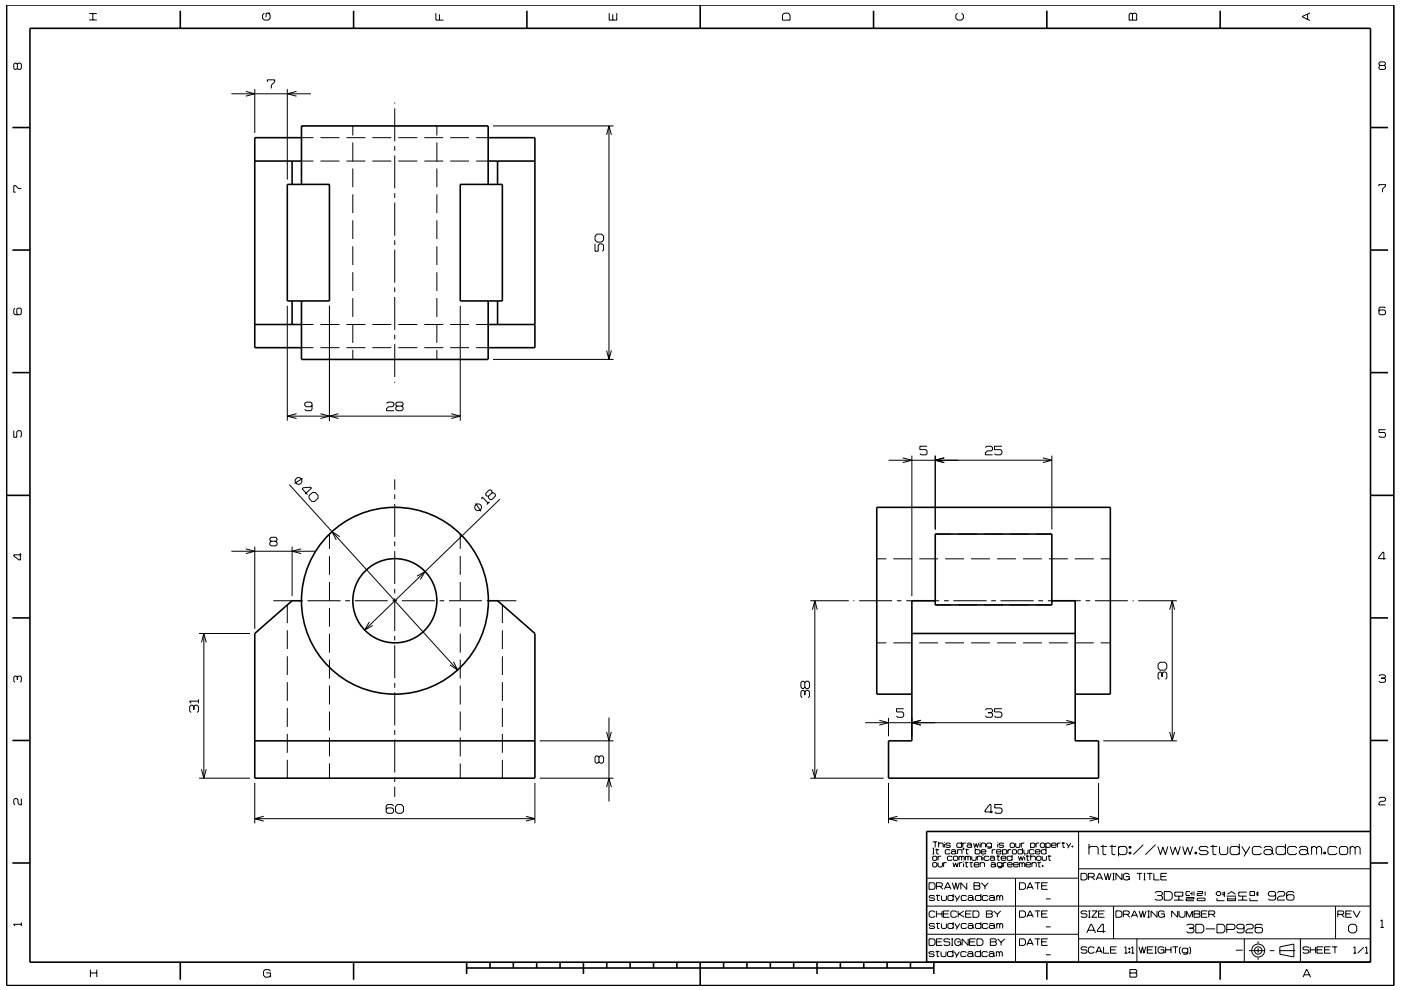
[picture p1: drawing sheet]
<svg xmlns="http://www.w3.org/2000/svg" width="297mm" height="210mm" viewBox="0 0 297 210" stroke-linecap="round" stroke-linejoin="round" font-family="sans-serif">
<g fill="none" stroke="#000" stroke-width=".21">
<path d="M3.7 13.6l-.3-.2h-.2l-.3 .2v.9l.3 .2 .5-.2M3.7 13.6l.2-.2h.4l.2 .2v.9l-.2 .2h-.4l-.2-.2M3.7 13.6v.9M18.9 4.2h1.6M18.9 2.9h1.6M19.7 2.9v1.3M49.1 19.9h16.8M52.1 19.4l1.9 .5-1.9 .5M54 18.9v9.3M56 2.8l-.3 .4v.7l.3 .4h.9l.4-.4v-.7l-.4-.4M56.7 17.4v-.5h1.5v.5l-.7 .7v.7M57.3 2.8h-.9v.9"/>
<path d="M60.9 18.9v19.2M62.9 19.4l-2 .5 2 .5M92.4 2.8v1.5h1.6M93.2 3v1.3M129.2 2.8v1.5h1.6v-1.5M129.9 3v1.3M166.3 2.8h.8l.4 .4v1.1h-1.6v-1.1zM203 2.8l-.4 .4v.7l.4 .4h.9l.4-.4v-.7l-.4-.4M239.6 2.8h.3l.2 .2 .3-.2h.3l.3 .2v1.3h-1.6v-1.3zM240.1 3v1.3M277.2 3v1.1M277.7 2.7l-1.6 .8v.1l1.6 .8"/>
<path d="M292.6 13.9l-.2-.3v-.2l.2-.3h.9l.2 .3v.2l-.2 .3M292.6 13.9l-.2 .2v.4l.2 .2h.9l.2-.2v-.4l-.2-.2M292.6 13.9h.9M63.9 29.2h2.6M63.9 34.2h2.6M67.9 29.2h4.1M67.9 34.2h4.1M73.4 29.2h4.1M73.4 34.2h4.1M74.8 26.7v2M74.8 30.2v4M74.8 35.7v4"/>
<path d="M78.9 29.2h4.1M78.9 34.2h4.1M83.7 21.8v.2M83.7 23v7M83.7 31v1M83.7 33v7M84.4 29.2h4.1M84.4 34.2h4.1M90 29.2h4M90 34.2h4M92.6 26.7v2M92.6 30.2v4"/>
<path d="M92.6 35.7v4M95.5 29.2h3.9M95.5 34.2h3.9M101 29.2h2.5M101 34.2h2.5M104.5 26.7h25.6M128.6 28.6l.5-1.9 .5 1.9M129.1 26.7v49.5M292.4 39.5v-.3h1.3v.3l-.6 .6v.7M4.5 40h-.6l-.6-.6h-.4v1.4h.4M74.8 41.2v4M74.8 46.7v4"/>
<path d="M74.8 52.2v4M74.8 57.7v4M83.7 41v1M83.7 43v7M83.7 51v1M83.7 53v7M92.6 41.2v4M92.6 46.7v4M92.6 52.2v4M92.6 57.7v4M126.2 51.7v1.6h.6v-1.3l.3-.3h.6l.3 .3v1l-.3 .3M126.6 49.7h.9l.5 .4v.8l-.5 .4h-.9l-.4-.4v-.8z"/>
<path d="M3.2 65.4l-.3 .2v.9l.3 .3h1.1l.2-.3v-.9l-.2-.2h-.5l-.2 .2v.9l.2 .3M60.9 64.9v24.3M63.9 73.7h2.6M63.9 68.8h2.6M67.9 73.7h4.1M67.9 68.8h4.1M69.8 64.9v24.3M73.4 73.7h4.1M73.4 68.8h4.1M74.8 63.2v4M74.8 68.7v4M74.8 74.2v2"/>
<path d="M78.9 73.7h4.1M79 68.8h4M83.7 61v1M83.7 63v7M83.7 71v1M83.7 73v7M84.4 73.7h4.1M84.5 68.8h4M90 73.7h4M90 68.8h4M92.6 63.2v4M92.6 68.7v4"/>
<path d="M92.6 74.2v2M95.5 73.7h3.9M95.5 68.8h3.9M97.6 64.9v24.3M101 73.7h2.5M101 68.8h2.5M104.5 76.2h25.6M128.6 74.3l.5 1.9 .5-1.9M293.7 65.4l-.2-.3h-.9l-.2 .3v1.1l.2 .3h.9l.2-.3v-.5l-.2-.3h-.9l-.2 .3M2.9 91.3v1.4h.7v-1.1l.2-.3h.5l.2 .3v.9l-.2 .2M60.9 88.3h36.7M62.9 87.7l-2 .6 2 .5"/>
<path d="M66.2 86l-.3 .3h-1l-.3-.3v-.4l.3-.3h1l.3 .3v1.2l-.3 .3h-1l-.3-.3M67.9 87.7l1.9 .6-1.9 .5M71.8 87.7l-2 .6 2 .5M82 85.6l.3-.3h.9l.3 .3v.4l-.3 .3h-.8l-.4 .4v.4h1.5M83.7 81v.2M84.2 86.1l-.3-.3v-.2l.3-.3h1l.3 .3v.2l-.3 .3M84.2 86.1l-.3 .3v.4l.3 .3h1l.3-.3v-.4l-.3-.3M84.2 86.1h1M95.7 87.8l1.9 .5-1.9 .5M191.4 97.1l1.9 .5-1.9 .5M193.3 96.6v29.8M196.6 94.7h-1.6v.7h1.3l.3 .2v.6l-.3 .3h-1l-.3-.3"/>
<path d="M198.3 96.6v15.7M200.2 97.1l-1.9 .5 1.9 .5M208.9 95l.3-.3h1l.2 .3v.4l-.2 .2h-.9l-.4 .4v.5h1.5M212.4 94.7h-1.5v.7h1.2l.3 .2v.6l-.3 .3h-1l-.2-.3M221.1 97.1l1.9 .5-1.9 .5M223 97.6h-34.6M223 96.6v15.7M293.7 91.1h-1.3v.6h1.1l.2 .3v.5l-.2 .2h-.9l-.2-.2M4.3 117.3v1.5h-.2l-1.2-.9v-.2h1.6M49.1 116.9h17.8M52.1 116.4l1.9 .5-1.9 .5M54 115.9v17.5"/>
<path d="M57.5 114.8l-.3-.3v-.2l.3-.3h1l.3 .3v.2l-.3 .3M57.5 114.8l-.3 .3v.4l.3 .3h1l.3-.3v-.4l-.3-.3M57.5 114.8h1M61.3 102.8l35.7 39.3M61.9 115.9v10.5M63.8 102.5h.1M63.8 116.4l-1.9 .5 1.9 .5M64.2 101.5l-1.8 1M64.7 104.8l1.3-1.3-.1-.2-1.6 .2-.3 .2 1.2 1.2M65.5 105.1l.8-.7 .6 .1 .5 .6v.6l-.7 .7-.6-.1-.6-.6zM69.8 113.3v3.1M69.8 117.9v4"/>
<path d="M72 113.8l-1.6-1 .9 1.7M83.7 101.7v2.2M83.7 104.9v1M83.7 106.9v7M83.7 114.8v1.1M83.7 116.9v7M97.6 113.3v3.1M97.6 117.9v4M100.8 106.8l1.1 1.7M101.6 108.3h.1M102.1 105.9l.1-.5 1.3 1.3M103.8 106.4l-.6 .6"/>
<path d="M104.3 104.6v-.5l-.2-.2h-.4l-.7 .7v.4l.2 .2h.4M104.3 104.6l-.7 .6M104.3 104.6h.4l.3 .3v.3l-.7 .8h-.4l-.3-.4v-.4M106 105.9l-28.7 27.7M185.9 118.5h2M189.4 118.5h4M194.9 118.5h4M198.3 113.3h3.3M200.4 118.5h4M203.2 113.3h3.9M205.9 118.5h4M208.7 113.3h3.9"/>
<path d="M211.4 118.5h4M214.2 113.3h3.9M216.9 118.5h4M219.7 113.3h3.3M222.4 118.5h4M227.9 118.5h4M233.4 118.5h2M293.8 118.5h-1.5v-.3l.9-1.1h.2v1.6M42.2 134.4h10.8M42.7 136.3l.5-1.9 .5 1.9M43.2 134.4v30.7M58 127.4h4.2"/>
<path d="M60.9 128.3v3.9M60.9 133.7v4M60.9 139.2v4M63.2 127.4h1M65.2 127.4h7M69.8 123.4v4M69.8 128.9v4M69.8 134.4v4M69.8 139.9v4M73.2 127.4h1M75.2 127.4h7M78.3 131.9l-1 1.7 1.7-.9"/>
<path d="M83.2 127.4h1M83.7 124.9v1M83.7 126.9v7M83.7 134.9v.9M83.7 136.9v6.9M85.2 127.4h7M88.4 122.2l1.7-1-1 1.7M93.2 127.4h1M95.2 127.4h7M97.6 123.4v4M97.6 128.9v4M97.6 134.4v4"/>
<path d="M97.6 139.9v4M103.2 127.4h1M105.2 127.4h4.3M106.5 128.3v3.9M106.5 133.7v4M106.5 139.2v4M171.8 127.4h8.2M172.3 129.3l.5-1.9 .5 1.9M172.8 127.4v37.7M180.9 127.4h.2M182.2 127.4h6.9M185.9 136.4h2"/>
<path d="M189.4 136.4h4M190.2 127.4h.9M192.1 127.4h7M194.9 136.4h4M198.3 128.3h3.3M200.1 127.4h1.1M200.4 136.4h4M202.1 127.4h7.1M203.2 128.3h3.9M205.9 136.4h4M208.7 128.3h3.9M210.1 127.4h1.1"/>
<path d="M211.4 136.4h4M212.1 127.4h7.1M214.2 128.3h3.9M216.9 136.4h4M219.7 128.3h3.3M220.1 127.4h1M222.2 127.4h6.9M222.4 136.4h4M227.9 136.4h4M230.2 127.4h.9M232.1 127.4h7M233.4 136.4h2"/>
<path d="M240.2 127.4h.2M241.3 127.4h8.2M248 129.3l.5-1.9 .5 1.9M248.5 127.4v29.7M3.7 143.6l-.3-.2h-.2l-.3 .2v.9l.3 .2M3.7 143.6l.2-.2h.4l.2 .2v.9l-.2 .2M3.7 143.6v.6M41.1 149.9l-.3-.3h-.3l-.3 .3v.9l.3 .3M41.1 149.9l.3-.3h.4l.3 .3v.9l-.3 .3M41.1 149.9v.6M42.1 148.3v.9M42.1 148.7h-1.9l.3 .5"/>
<path d="M60.9 144.7v4M60.9 150.2v4M60.9 155.7v4M69.8 145.4v4M69.8 150.9v4M69.8 156.4v4M83.7 144.9v1M83.7 146.8v7.1M83.7 154.8v1.1M83.7 156.8v7.1M96.1 140.3l.9 1.8-1.6-1.1M97.6 145.4v4"/>
<path d="M97.6 150.9v4M97.6 156.4v4M106.5 144.7v4M106.5 150.2v4M106.5 155.7v4M114.4 157.1h15.7M128.6 155.2l.5 1.9 .5-1.9M129.1 152.2v17.8M170.6 146.7l-.3-.3h-.2l-.3 .3v1l.3 .3M170.6 144.8l-.3-.3h-.2l-.3 .3v1l.3 .2h.2l.3-.2M170.6 146.7l.3-.3h.5l.2 .3v1l-.2 .3M170.6 144.8v1"/>
<path d="M170.6 146.7v.7M170.6 144.8l.3-.3h.5l.2 .3v1l-.2 .2h-.5l-.3-.2M183.4 153.3h44.6M186.4 152.8l2 .5-2 .5M188.4 152.3v3.9M191.6 150.3h-1.5v.7h1.2l.3 .3v.5l-.3 .3h-1l-.2-.3M193.3 152.3v3.9M195.2 152.8l-1.9 .5 1.9 .5M208.9 150.6l.3-.3h1l.2 .3v.3l-.2 .3M209.5 151.2h.7M210.2 151.2l.2 .2v.4l-.2 .3h-1l-.3-.3M212.4 150.3h-1.5v.7h1.2l.3 .3v.5l-.3 .3h-1l-.2-.3"/>
<path d="M226.1 152.8l1.9 .5-1.9 .5M233.9 157.1h15.6M245.9 140.5h1.1l.4 .4v.8l-.4 .5h-1.1l-.4-.5v-.8zM246.4 142.8l-.3-.3h-.3l-.3 .3v1l.3 .3M246.4 142.8l.3-.3h.4l.3 .3v1l-.3 .3M246.4 142.8v.7M248 155.2l.5 1.9 .5-1.9M292.4 143.4l.2-.3h.9l.2 .3v.2l-.2 .2M292.9 143.8h.6M293.5 143.8l.2 .3v.4l-.2 .2h-.9l-.2-.2M4.5 169.4v1.3h-.3l-.4-.4v-.7l-.2-.2h-.4l-.3 .2v.9l.3 .2M42.2 165.1h10.8"/>
<path d="M42.7 163.1l.5 2 .5-2M54 173.6h59.4M54 166.1v8.5M55.9 173.1l-1.9 .5 1.9 .6M60.9 161.2v3.9M69.8 161.9v3.2M83.4 170.9l-.3-.3h-.9l-.3 .3v1.3l.3 .3h.9l.3-.3v-.5l-.3-.3h-.9l-.3 .3M83.7 164.8v1.1M83.7 166.9v2.1M84.3 170.6h.8l.5 .5v1l-.5 .4h-.8l-.4-.4v-1zM97.6 161.9v3.2M106.5 161.2v3.9"/>
<path d="M111.5 173.1l1.9 .5-1.9 .6M113.4 166.1v8.5M114.4 165.1h15.7M127 160.6l-.3-.3h-.3l-.2 .3v1l.2 .3h.3l.3-.3M127 160.6l.3-.3h.4l.3 .3v1l-.3 .3h-.4l-.3-.3M127 160.6v1M128.6 167l.5-1.9 .5 1.9M171.8 165.1h15.6M172.3 163.1l.5 2 .5-2M188.4 166.1v8.5M188.4 173.6h44.5M190.3 173.1l-1.9 .5 1.9 .6"/>
<path d="M197.7 178.6h1M197.7 179.9h.4M197.9 179.9v1.2M198.3 178.6v1.1M198.6 180v1.1h.4M199 179l.2-.2h.6l.2 .2v.7M199 178.6v1.1M200.2 178.6v.1M200.2 179v.7M201.5 179l-.2-.2h-.6l-.2 .3 .2 .2h.6l.2 .3-.2 .1h-.6l-.2-.1M203.9 179l-.2-.2h-.7l-.1 .2v.6l.1 .1h.7l.2-.1M203.9 178.6v1.1"/>
<path d="M204.1 178.8v.9M204.2 179.9h.2l-.2 .4zM204.3 179.9l-.1 .4M204.8 178.8h-.5l-.2 .2M204.9 180v1.1h.4M205 179l.2-.2h.6l.2 .2v.6M206 179.4l-.2-.2h-.6l-.2 .2 .2 .3h.6l.2-.1M206 179.6l.1 .1M206.4 178.8l.3 .9 .3-.8 .2 .8 .3-.9M206.8 179.9v1.2M207.8 178.6v.1M207.8 179v.7"/>
<path d="M208 179l.2-.2h.5l.3 .2v.7M208 178.8v.9M210.2 179l-.2-.2h-.6l-.2 .2v.4l.2 .3h.6l.2-.3M210.2 178.8v.9l-.2 .2h-.6M210.5 172.2h-1.7v-.2l1-1.4h.3v1.9M211.5 178.6v.1M211.5 179v.7M212.5 170.6h-1.6v.8h1.3l.3 .3v.5l-.3 .3h-1l-.3-.3M212.8 179l-.2-.2h-.6l-.2 .3 .2 .2h.6l.2 .3-.2 .1h-.6l-.2-.1M214.3 178.8h.6l.2 .2v.6l-.2 .1h-.6l-.1-.1v-.6zM215.3 178.8v.8l.2 .1h.6l.1-.1v-.8M216.5 178.8v.9"/>
<path d="M216.8 179.9v1.2M217.2 178.8h-.5l-.2 .2M218.5 179l.2-.2h.5l.2 .2v.6l-.2 .1h-.5l-.2-.1M218.5 178.8v1.1M219.7 178.8v.9M220.3 178.8h-.5l-.1 .2M220.6 179l.2-.2h.5l.2 .2v.6l-.2 .1h-.5l-.2-.1zM221.7 179l.3-.2h.5l.2 .2v.6l-.2 .1h-.5l-.3-.1M221.7 178.8v1.1M221.8 179.9v1.2M222.9 179.3h1l-.1-.5h-.7l-.2 .2v.6l.2 .1h.7l.1-.1M224.2 178.8v.9"/>
<path d="M224.8 178.8h-.4l-.2 .2M225.1 178.8h.7M225.4 178.6v1.1h.4M226.1 178.8l.5 .8M227 178.8l-.6 1.1M227.3 179.4h.2v.3h-.2zM227.4 179.4v.3M228.7 176.4v27.7M230.9 179.9l.3-.4h1.3l.3 .4v1.4M230.9 179v2.3M231 173.1l1.9 .5-1.9 .6M232.9 166.1v8.5"/>
<path d="M233.3 179.5h1.4M233.8 179.2v1.9l.2 .2h.6M235.2 179.5h1.4M235.8 179.2v1.9l.2 .2h.5M237.1 179.9l.4-.4h1l.4 .4v1l-.4 .4h-1l-.4-.4M237.1 179.5v2.1M239.4 179.5h.4v.4h-.4zM239.6 179.5v.4M242.4 179.2l-2.1 2.1M245 179.2l-2.1 2.1M245.5 179.5l.5 1.8 .5-1.6 .6 1.6 .5-1.8M248.1 179.5l.5 1.8 .6-1.6 .5 1.6 .5-1.8"/>
<path d="M250.7 179.5l.5 1.8 .6-1.6 .5 1.6 .6-1.8M256.2 179.9l-.4-.4h-1.2l-.4 .4 .4 .5h1.2l.4 .5-.4 .4h-1.2l-.4-.4M256.6 179.5h1.5M257.2 179.2v1.9l.1 .2h.6M258.6 179.5v1.4l.3 .4h1.1l.3-.4v-1.4M262.8 179.9l-.4-.4h-1.2l-.4 .4v1l.4 .4h1.2l.4-.4M262.8 179v2.3M263.3 179.5l.9 1.4M265 179.5l-1.2 2.1M267.5 179.9l-.4-.4h-1.2l-.4 .4v1l.4 .4h1.2l.4-.4M268 179.9l.3-.4h1.1l.3 .4v1M272.5 179.9l-.3-.4h-1.3l-.3 .4v1l.3 .4h1.3l.3-.4"/>
<path d="M272.5 179v2.3M274.9 179.9l-.3-.4h-1.2l-.4 .4v1l.4 .4h1.2l.3-.4M275.5 179.9l.3-.4h1.1l.3 .4v1M278.1 179.9l.3-.4h.4l.3 .4M278.1 179.5v1.8M279.1 179.9l.4-.4h.3l.4 .4v1.4M279.1 179.9v1.4M283.5 179.9l-.4-.4h-1.2l-.3 .4v1l.3 .4h1.2l.4-.4M284 179.9l.3-.4h1.1l.3 .4v1l-.3 .4h-1.1l-.3-.4zM286.3 179.9l.3-.4h.3l.4 .4M286.3 179.5v1.8M287.3 179.9l.4-.4h.3l.4 .4v1.4"/>
<path d="M287.3 179.9v1.4M292.4 169.4l.2-.3h.9l.2 .3v.3l-.2 .3h-.8l-.3 .3v.4h1.3M4.5 195.7v.7M4.5 196h-1.6l.3 .4M196.5 198.2h32.2M196.5 192.2h94.1M196.6 186.3h32.1M197 199.1h.9l.3 .4v.7l-.3 .3h-.9zM197 187.2h.9l.3 .4v.7l-.3 .3h-.9zM197.7 181.1h.4M197.7 181.8l.2-.2h.6l.1 .2v.5l-.1 .2h-.6l-.2-.2zM197.7 183.1l.2-.1h.6l.1 .1v.6l-.1 .2h-.6l-.2-.2z"/>
<path d="M198.2 190.2l-.2-.3h-.8l-.2 .3 .2 .3h.8l.2 .3-.2 .2h-.8l-.2-.2M198.2 196.1l-.2-.2h-.8l-.2 .2 .2 .3h.8l.2 .2-.2 .3h-.8l-.2-.2M198.2 193.5l-.2-.3h-.7l-.3 .3v.8l.3 .3h.7l.2-.3M198.3 180.2h.8M198.5 189.9h.8M198.5 195.9h.8M198.5 188h1.1l.2-.2v-.4l-.2-.2h-1.1v1.4M198.5 199.8h1.1M198.5 193.2v1.4M198.5 193.8h1.2M198.7 189.7v1.2l.5 .1M198.7 195.7v1.1l.5 .1"/>
<path d="M198.9 183v.7l.2 .2h.5l.2-.2v-.7M198.9 181.6v.9M199.3 188l.6 .6M199.6 181.6h-.5l-.2 .2M199.6 189.9v.9l.2 .2h.6l.3-.2v-.9M199.6 195.9v.8l.2 .2h.6l.3-.2v-.8M199.7 193.2v1.4M199.8 199.1h-1.3v1.4h1.3M200 193.8h1.1M200.1 183v.9M200.2 188.6l.7-1.4h.1l.6 1.4M200.4 188.2h1"/>
<path d="M200.7 183h-.5l-.1 .1M201.3 193.2h-1.3v1.4h1.3M201.4 199.3l-.2-.2h-.9l-.2 .5 .2 .2h.9l.2 .2v.3l-.2 .2h-.9l-.2-.2M201.4 180.4l-.1-.2h-.7l-.2 .2v.5l.2 .2h.7l.1-.2M201.7 180.4l.2-.2h.5l.2 .2v.5M201.7 199.1h.4M201.9 199.1v1.4M201.9 187.2l.5 1.4 .2-1.4 .4 1.4 .4-1.4M201.9 181.8l-.2-.2h-.7l-.1 .2v.5l.1 .2h.7l.2-.2M202.1 183l.2 .9 .3-.9 .3 .9 .3-.9M202.1 190.2l-.2-.3h-.7l-.2 .3v.6l.2 .2h.7l.2-.2M202.1 196.1l-.2-.2h-.7l-.2 .2v.6l.2 .2h.7l.2-.2"/>
<path d="M202.1 189.6v1.4M202.1 195.6v1.3M202.1 181.8l.2-.2h.6l.2 .2v.5l-.2 .2h-.6l-.2-.2zM202.4 189.9l.5 .9M202.4 195.9l.5 .8M202.6 180.8l-.2-.2h-.5l-.2 .2 .2 .3h.5l.2-.2M202.6 180.9l.2 .2M202.9 193.5l-.3-.3h-.7l-.3 .3v.8l.3 .3h.7l.3-.3M202.9 199.8h.8v.7M203 180.4l.2-.2h.6l.2 .2v.7M203 180.2v.9M203.2 193.2v1.4"/>
<path d="M203.3 181.8l.2-.2 .4 .2M203.3 181.6v.9M203.4 193.8l1 .8M203.4 183v.9M203.5 189.9l-.8 1.3M203.5 195.9l-.8 1.2M203.7 199.5l-.3-.4h-.7l-.3 .4v.7l.3 .3h.7l.3-.3M203.9 181.8v.7M203.9 181.8l.1-.2 .4 .2v.7M204 183h-.4l-.2 .1M204.3 182.7v.2M204.3 183.1v.8"/>
<path d="M204.3 193.2l-1.1 .8M204.6 183h.7M204.7 180.2h.7M204.7 181.6v.9M204.7 181.8l.1-.2 .4 .2M204.7 193.8h1.1M204.8 182.8v1l.4 .1M204.9 190.2l-.2-.3h-.7l-.2 .3v.6l.2 .2h.7l.2-.2M204.9 196.1l-.2-.2h-.7l-.2 .2v.6l.2 .2h.7l.2-.2M205 187.2v1.4l-1.3-1.4v1.4M205.2 190.2l.2-.3h.7l.2 .3v.6M205.2 196.1l.2-.2h.7l.2 .2v.6"/>
<path d="M205.2 181.8v.7M205.2 181.8l.2-.2 .4 .2v.7M205.3 199.1v1.4l-1.3-1.4v1.4M205.6 183h.7M205.6 199.8h1M205.9 182.8v1l.3 .1M206 193.2h-1.3v1.4h1.3M206 181.6v.7l.2 .2h.6l.2-.2v-.7M206.3 193.2h1l.3 .3v.8l-.3 .3h-1zM206.3 190.6l-.2-.2h-.7l-.2 .2 .2 .4h.7l.2-.2M206.3 196.5l-.2-.2h-.7l-.2 .2 .2 .4h.7l.2-.2M206.3 190.8l.2 .2"/>
<path d="M206.3 196.7l.2 .2M206.5 187.2h1.1l.2 .2-.2 .5 .2 .2v.3l-.2 .2h-1.1zM206.5 187.9h1.1M206.5 183.4h1.1l-.2-.4h-.7l-.2 .1v.6l.2 .2h.7l.2-.2M206.8 180.4l.1-.2h.7l.2 .2v.5l-.2 .2h-.7l-.1-.2M206.8 199.1h-1.2v1.4h1.2M207.1 199.1h1l.3 .4v.7l-.3 .3h-1zM207.2 181.8l.2-.2h.5l.2 .2v.7M207.2 181.6v.9M207.8 183.1l.2-.1h.6l.1 .1v.8M207.8 183v.9M208 190.2l-.2-.3h-.8l-.2 .3v.6l.2 .2h.8l.2-.2"/>
<path d="M208 196.1l-.2-.2h-.8l-.2 .2v.6l.2 .2h.8l.2-.2M208 189.6v1.4M208 195.6v1.3M208 180.7h1v-.3l-.2-.2h-.6l-.2 .2v.5l.2 .2h.6l.2-.2M208.1 187.2l.7 .8M208.4 181.3v.2M208.4 181.8v.7M208.8 188v.6M209.1 193.2h1.1l.2 .2-.2 .4 .2 .2v.3l-.2 .3h-1.1zM209.1 193.8h1.1M209.5 190.2l-.3-.3h-.7l-.2 .3v.6l.2 .2h.7l.3-.2M209.5 196.1l-.3-.2h-.7l-.2 .2v.6l.2 .2h.7l.3-.2"/>
<path d="M209.5 187.2l-.7 .8M209.7 181.8l-.2-.2h-.7l-.1 .2v.5l.1 .2h.7l.2-.2M209.7 190.2l.3-.3h.6l.2 .3v.6M209.7 196.1l.3-.2h.6l.2 .2v.6M209.9 181.8l.2-.2h.5l.3 .2v.5M210 199.1h1l.2 .2-.2 .5 .2 .2v.3l-.2 .2h-1zM210 199.8h1M210.1 183.1l.2-.1h.5l.2 .1v.6M210.4 180.2v.9M210.7 193.2l.8 .7M210.8 190.6l-.2-.2h-.6l-.3 .2v.2l.3 .2h.6l.2-.2M210.8 196.5l-.2-.2h-.6l-.3 .2v.2l.3 .2h.6l.2-.2"/>
<path d="M210.8 190.8l.2 .2M210.8 196.7l.2 .2M210.9 182.2l-.3-.3h-.5l-.2 .3 .2 .3h.5l.3-.2M210.9 182.3l.1 .2M211 183.5l-.2-.2h-.5l-.2 .2 .2 .4h.5l.2-.2M211 183.7l.2 .2M211 180.2h-.4l-.2 .2M211.3 181.6h.7M211.3 180.7h1l-.2-.5h-.6l-.2 .2v.5l.2 .2h.6l.2-.2M211.3 190.2l.2-.3 .5 .3M211.3 189.9v1.1M211.3 195.9v1"/>
<path d="M211.3 196.1l.2-.2 .5 .2M211.5 193.9v.7M211.5 199.1l.8 .8M211.6 181.4v1l.3 .1M212 190.2l.2-.3 .4 .3v.8M212 190.2v.8M212 196.1v.8M212 196.1l.2-.2 .4 .2v.8M212.2 193.2l-.7 .7M212.3 182h1v-.2l-.2-.2h-.6l-.2 .2v.5l.2 .2h.6l.2-.2M212.3 199.9v.6M212.5 183.1l-.2-.1h-.7l-.2 .1v.5l.2 .2h.7l.2-.2"/>
<path d="M212.5 183v.9l-.2 .2h-.7M212.6 180.4l.1-.2h.6l.1 .2v.5l-.1 .2h-.6l-.1-.2M212.6 180.2v1.1M212.7 183v.9M213 199.1l-.7 .8M213.4 183h-.5l-.2 .1M213.6 183.4h1l-.1-.4h-.7l-.2 .1v.6l.2 .2h.7l.1-.2M213.7 180.2v.9M214.4 180.2h-.5l-.2 .2M214.6 181.8l-.2-.2h-.7l-.2 .2v.5l.2 .2h.7l.2-.2M214.6 181.3v1.2M214.6 180.4l.2-.2h.5l.2 .2v.5l-.2 .2h-.5l-.2-.2z"/>
<path d="M214.9 183.4h1l-.2-.4h-.6l-.2 .1v.6l.2 .2h.6l.2-.2M215.3 186.3v17.8M215.9 181.6l.3 .9 .2-.8 .3 .8 .3-.9M216.2 183v.9M216.2 183.1l.2-.1 .3 .1M216.2 199.1h.9l.3 .4v.7l-.3 .3h-.9zM216.2 187.2h.9l.3 .4v.7l-.3 .3h-.9zM216.2 193.2h.9l.3 .3v.8l-.3 .3h-.9zM216.7 183.1l.2-.1 .4 .1v.8M216.7 183.1v.8M216.8 180.4l-.2-.2h-.6l-.2 .2v.5l.2 .2h.6l.2-.2M217.1 180.2v.7l.2 .2h.5l.2-.2v-.7"/>
<path d="M217.3 181.3v.2M217.3 181.8v.7M217.5 183.4h1l-.1-.4h-.7l-.2 .1v.6l.2 .2h.7l.1-.2M217.5 181.6h.8M217.7 194.6l.7-1.4 .7 1.4M217.7 188.6l.7-1.4 .7 1.4M217.8 181.4v1l.4 .1M217.9 194.1h1M217.9 188.2h1M218.5 181.8l.2-.2h.6l.2 .2v.7M218.5 181.3v1.2M218.8 183.1l.2-.1h.5l.2 .1v.8"/>
<path d="M218.8 183v.9M219.2 180.4l-.1-.2h-.7l-.2 .2v.5l.2 .2h.7l.1-.2M219.4 199.1h1.2M219.4 193.2h1.2M219.4 187.2h1.2M219.5 180.7h1l-.2-.5h-.6l-.2 .2v.5l.2 .2h.6l.2-.2M219.8 181.8l.2-.2h.5l.2 .2v.5l-.2 .2h-.5l-.2-.2zM220 183h.7M220 187.2v1.4M220 193.2v1.4M220 199.1v1.4M220.3 182.8v1l.3 .1"/>
<path d="M220.8 199.8h1.1M220.8 193.8h1.1M220.8 187.9h1.1M221 183.6h.1v.2h-.1zM221 181.6v.7l.1 .2h.6l.2-.2v-.7M221.1 183.6v.2M221.7 196.6h1.1M221.7 190.7h1.1M221.8 180.4l-.2-.2h-.6l-.2 .2v.5l.2 .2h.6l.2-.2M222.1 199.1h-1.3v1.4h1.3M222.1 187.2h-1.3v1.4h1.3M222.1 193.2h-1.3v1.4h1.3"/>
<path d="M222.1 181.6h.8M222.4 181.4v1l.4 .1M228.7 199.1h61.9M228.7 184.3h61.9M229.2 185.2h.9l.4 .4v.7l-.4 .3h-.9zM230.4 197.9l.9-1.9h.1l.9 1.9M230.5 193.4l-.2-.2h-.9l-.2 .2 .2 .4h.9l.2 .2v.3l-.2 .3h-.9l-.2-.3M230.7 197.3h1.3M230.8 186h1l.2-.2v-.3l-.2-.3h-1v1.4M230.8 193.2h.4M230.8 194.6h.4M231 193.2v1.4"/>
<path d="M231.5 186l.6 .6M231.5 193.2h1.1l-1.1 1.4h1.1M232.4 186.6l.6-1.4h.2l.6 1.4M232.6 186.2h1M232.9 193.8h1.1M234.1 185.2l.4 1.4 .4-1.4 .3 1.4 .4-1.4M234.2 193.2h-1.3v1.4h1.3M234.4 197.6h-1.7v-.3l.9-1.3h.3v1.9M235.9 185.2h.4M235.9 186.6h.4M236.1 185.2v1.4M236.1 192.2v6.9"/>
<path d="M236.6 193.2h1l.3 .3v.8l-.3 .3h-1zM237.9 185.2v1.4l-1.3-1.4v1.4M238.2 193.9h1l.2-.2v-.3l-.2-.2h-1v1.4M238.7 185.9h.7v.7M238.9 193.9l.7 .7M239.4 180.8h.4v.3h-.4zM239.4 185.6l-.3-.4h-.6l-.3 .4v.7l.3 .3h.6l.3-.3M239.6 180.8v.3M239.9 194.6l.6-1.4 .7 1.4M240.1 194.1h.9M241 185.2h1.1M241 199.1v5"/>
<path d="M241.5 193.2l.4 1.4 .4-1.4 .3 1.4 .4-1.4M241.6 185.2v1.4M242.5 185.2h.4M242.5 186.6h.4M242.7 185.2v1.4M243.2 185.2h1.1M243.3 193.2h.5M243.3 194.6h.5M243.5 193.2v1.4M243.8 185.2v1.4M244.6 185.2v1.4h1.2M244.9 189.4l.3-.3h1l.3 .3v.2l-.3 .3"/>
<path d="M245.3 193.2v1.4l-1.2-1.4v1.4M245.4 189.9h.8M246.1 193.8h.8v.8M246.1 185.9h1.1M246.2 189.9l.3 .3v.5l-.3 .2h-1l-.3-.2M246.8 189.1h1.3l.4 .4v1l-.4 .4h-1.3zM246.9 193.5l-.4-.3h-.6l-.3 .3v.8l.3 .3h.6l.4-.3M247.4 185.2h-1.3v1.4h1.3M248.9 190.9h2M249.1 189.2h1.7v.9h-1.7zM249.7 193.2v1.4l-1.3-1.4v1.4M249.9 190.1v.8"/>
<path d="M250 193.2v1.1l.3 .3h.6l.3-.3v-1.1M251.5 190.4h1.6v.3h-1.6v.3h1.6M251.5 194.6v-1.4l.7 1.4 .6-1.4v1.4M251.6 196.3l.3-.3h1l.3 .3v.3l-.3 .3M252.1 196.9h.8M252.3 189.1h-.8v.8h.8M252.3 189.5h.4M252.7 189.1v.8M252.9 196.9l.3 .2v.5l-.3 .3h-1l-.3-.3M253.1 193.2h1.1l.2 .2-.2 .4 .2 .3v.2l-.2 .3h-1.1zM253.1 193.8h1.1M253.2 189.1v.8"/>
<path d="M253.4 180.8h.3v.3h-.3zM253.5 196h1.3l.4 .5v.9l-.4 .5h-1.3zM253.5 180.8v.3M253.8 189.1h1.2v.4h-1.2v.4h1.2M254 190.5h1.4l.1 .4-.1 .1h-1.4l-.2-.1zM254.7 193.8h1.1M255.5 189.1v.8M255.6 197h2M256 193.2h-1.3v1.4h1.3M256.3 193.9h1l.3-.2v-.3l-.3-.2h-1v1.4M257 193.9l.6 .7M258 196h1.3l.4 .5v.9l-.4 .5h-1.3z"/>
<path d="M258 190.5v.5h1.6M258.1 189.1h.5l.3 .3v.2l-.3 .3h-.5l-.2-.3v-.2zM259.1 189.4h.5M259.1 189.8h.5M259.6 189.1v1.1M260.1 190.1h2M260.1 197.1h1.4l.3-.2v-.6l-.3-.3h-1.4v1.9M260.3 190.7h1.7M260.3 190.4v.6h1.7v-.6M260.3 189.6l.8-.5 .9 .5M262.5 190.9h2M263.5 190.1v.8"/>
<path d="M263.8 196.7l-.3 .3h-1l-.3-.3v-.4l.3-.3h1l.3 .3v1.3l-.3 .3h-1l-.3-.3M263.8 199.1v5M264.2 196.3l.3-.3h.9l.3 .3v.4l-.3 .3h-.8l-.4 .4v.5h1.5M264.3 189.2h-1.7v.9h1.7M265 189.1h1v.8h-1zM265 190.5v.5h1.7M266.3 189.4h.4M266.3 189.8h.4M266.7 189.1v1M266.7 199.6v.5M267.7 196.3l-.3-.3h-1l-.3 .3v1.3l.3 .3h1l.3-.3v-.6l-.3-.3h-1l-.3 .3M269.7 180.6l-.3-.4h-1.1l-.3 .4v.3l.3 .4h1.1l.3-.4"/>
<path d="M269.7 180.9l.4 .4M270.5 189.8l-.3 .3h-1l-.3-.3v-.4l.3-.3h1l.3 .3v1.3l-.3 .2h-1l-.3-.2M270.8 189.4l.3-.3h1l.3 .3v.4l-.3 .3h-.8l-.5 .4v.4h1.6M274.4 189.4l-.3-.3h-1l-.3 .3v1.3l.3 .2h1l.3-.2v-.6l-.3-.3h-1l-.3 .3M275.7 199.1v5M277.2 180.6l-.3-.4h-1.1l-.3 .4v.3l.3 .4h1.1l.3-.4M277.2 180.9l.4 .4M280.7 180.8h.3v.3h-.3zM280.9 180.8v.3M283.2 192.2v6.9M283.6 193.9h1.1l.2-.2v-.3l-.2-.2h-1.1v1.4M284.4 193.9l.6 .7"/>
<path d="M285.3 193.8h1.1M285.9 196.5l.5-.5h.8l.5 .5v.9l-.5 .5h-.8l-.5-.5zM286.6 193.2h-1.3v1.4h1.3M286.9 193.2l.8 1.4 .7-1.4M292.7 195.4l.3-.3v1.6M292.7 196.7h.7M19.2 206.4h1.3M19.2 205.7v1.6M20.5 205.7v1.6M56.5 206.4h.9v.9M57.4 206l-.4-.4h-.8l-.3 .4v.9l.3 .4h.8l.4-.4M198.1 202l-.2-.2h-.8l-.2 .2 .2 .3h.8l.2 .3-.2 .3h-.8l-.2-.2"/>
<path d="M198.4 201.8h.8M198.7 201.6v1.2l.4 .1M199.5 201.8v.9l.2 .2h.7l.2-.2v-.9M201.7 200.5h.4M202.1 202l-.3-.2h-.7l-.2 .2v.7l.2 .2h.7l.3-.2M202.1 201.5v1.4M202.3 201.8l.6 .9M203.4 201.8l-.8 1.3M204.9 202l-.3-.2h-.7l-.2 .2v.7l.2 .2h.7l.3-.2M205.1 202.1l.3-.3h.6l.2 .3v.6M206.2 202.5l-.2-.2h-.6l-.3 .2v.2l.3 .2h.6l.2-.2M206.2 202.7l.3 .2"/>
<path d="M207.9 202.1l-.2-.3h-.7l-.2 .3v.6l.2 .2h.7l.2-.2M207.9 201.5v1.4M209.4 202.1l-.2-.3h-.8l-.2 .3v.6l.2 .2h.8l.2-.2M209.7 202.1l.2-.3h.6l.2 .3v.6M210.7 202.5l-.2-.2h-.6l-.2 .2 .2 .4h.6l.2-.2M210.7 202.7l.2 .2M211.2 201.8v1.1M211.2 202.1l.2-.3 .5 .3M211.9 202.1l.2-.3 .4 .3v.8M211.9 202.1v.8M217.7 200.5l.7-1.4 .7 1.4M217.9 200.1h1"/>
<path d="M221.7 202.5h1.1M230.5 201l-.2-.2h-.9l-.2 .4 .2 .3h.9l.2 .2v.3l-.2 .2h-.9l-.2-.2M232 201.1l-.3-.3h-.6l-.3 .3v.8l.3 .3h.6l.3-.3M232.3 202.2l.7-1.4 .7 1.4M232.5 201.8h1M234 200.8v1.4h1.2M235.5 201.5h1M236.7 200.8h-1.2v1.4h1.2M238.4 202.2h.7M238.4 201l.3-.2v1.4M239.3 201.1h.3v.2h-.3zM239.3 201.9h.3v.2h-.3z"/>
<path d="M239.4 201.1v.2M239.4 201.9v.2M239.6 205.6h1.2l.2 .3-.2 .5 .2 .2v.4l-.2 .3h-1.2zM239.6 206.4h1.2M239.9 202.2h.6M239.9 201l.3-.2v1.4M241.5 200.8l.4 1.4 .3-1.4 .3 1.4 .4-1.4M243.2 201.5h1.1M244.5 200.8h-1.3v1.4h1.3M244.8 200.8h.4M244.8 202.2h.4M245 200.8v1.4"/>
<path d="M246.1 201.5h.7v.7M246.8 201.1l-.3-.3h-.6l-.4 .3v.8l.4 .3h.6l.3-.3M247.1 201.5h1.2M247.1 200.8v1.4M248.3 200.8v1.4M248.6 200.8h1.2M249.2 200.8v1.4M250.4 200.8a1.09 1.09 0 0 0 0 1.6M251.8 201.3l-.2-.2h-.7l-.2 .2v.6l.2 .2h.7l.2-.2M251.8 201.1v1.1l-.2 .2h-.7M252.1 200.8a1.1 1.1 0 0 1 0 1.6M262 201.5h1.5"/>
<path d="M264.8 201.6h3.4M266.7 201.1v1M266.7 203.1v.5M269.2 201.6h1M271.2 201.6h3.4M274.3 203l-2.9-.6v-1.6l2.9-.6v2.8M276.3 207.3l.7-1.6h.1l.8 1.6M276.5 206.8h1.1M277.5 201l-.2-.2h-.9l-.2 .4 .2 .3h.9l.2 .2v.3l-.2 .2h-.9l-.2-.2M277.8 201.5h1.1M277.8 200.8v1.4M278.9 200.8v1.4"/>
<path d="M279.2 201.5h1.1M280.5 200.8h-1.3v1.4h1.3M280.8 201.5h1.1M282.1 200.8h-1.3v1.4h1.3M282.4 200.8h1.1M283 200.8v1.4M286.9 202.2h.7M286.9 201l.4-.2v1.4M289.1 200.9l-1.2 1.3M289.4 202.2h.7M289.4 201l.4-.2v1.4"/>
<circle cx="63.3" cy="102" r=".72"/>
<circle cx="101.4" cy="107.6" r=".74"/>
<circle cx="266.8" cy="201.6" r="1.38"/>
<circle cx="266.8" cy="201.6" r=".79"/>
</g>
<g fill="none" stroke="#000" stroke-width=".34">
<path d="M1.4 1.1h294.1v207.9h-294.1zM6.4 6h284.2v198.1h-284.3zM38.2 2.3v3.7M75 2.3v3.7M111.7 2.3v3.7M148.5 1.1v4.9M185.2 2.3v3.7M222 2.3v3.7M258.7 2.3v3.7M2.6 27h3.7M54 34.2h9.9M60.9 39.1h8.9v24.7h-8.9z"/>
<path d="M61.9 34.2v4.9M63.9 29.2h-9.9v44.5h9.9M63.9 39.1v-12.4h39.6v12.4M97.6 39.1h8.9v24.7h-8.9zM103.5 29.2h9.9v44.5h-9.9M103.5 34.2h9.9M105.5 34.2v4.9M290.6 27h3.7M2.6 53h3.7M290.6 53h3.7M2.6 79h3.7M54 68.8h9.9"/>
<path d="M61.9 63.8v5M63.9 63.8v12.4h39.6v-12.4M103.5 68.8h9.9M105.5 63.8v5M290.6 79h3.7M1.4 105.1h4.9M198.3 113.3h24.7v15h-24.7zM290.6 105.1h4.9M2.6 131.1h3.7M63.9 127.4h-2l-7.9 7v30.7h59.4v-30.7l-7.9-7h-2M193.3 134.4h34.7M193.3 127.4h5"/>
<path d="M223 127.4h5v29.7h4.9v8h-44.5v-8h4.9v-29.7M290.6 131.1h3.7M2.6 157.1h3.7M54 157.1h59.4M193.3 147.2h-7.4v-39.6h49.5v39.6h-7.4M290.6 157.1h3.7M290.6 176.4h-94.1v27.7M2.6 183h3.7M290.6 183h3.7M38.2 204.1v3.7M75 204.1v3.7M98.9 205.3h99.1"/>
<path d="M98.9 204.1v2.5M103.9 204.1v1.2M108.8 204.1v1.2M113.8 204.1v1.2M118.7 204.1v1.2M123.7 204.1v2.5M128.6 204.1v1.2M133.6 204.1v1.2M138.6 204.1v1.2M143.5 204.1v1.2M148.5 204.1v4.9M153.4 204.1v1.2"/>
<path d="M158.4 204.1v1.2M163.3 204.1v1.2M168.3 204.1v1.2M173.2 204.1v2.5M178.2 204.1v1.2M183.1 204.1v1.2M188.1 204.1v1.2M193 204.1v1.2M198 204.1v2.5M222 204.1v3.7M258.7 204.1v3.7"/>
<circle cx="83.7" cy="127.4" r="8.9"/>
<circle cx="83.7" cy="127.4" r="19.8"/>
</g>
</svg>
